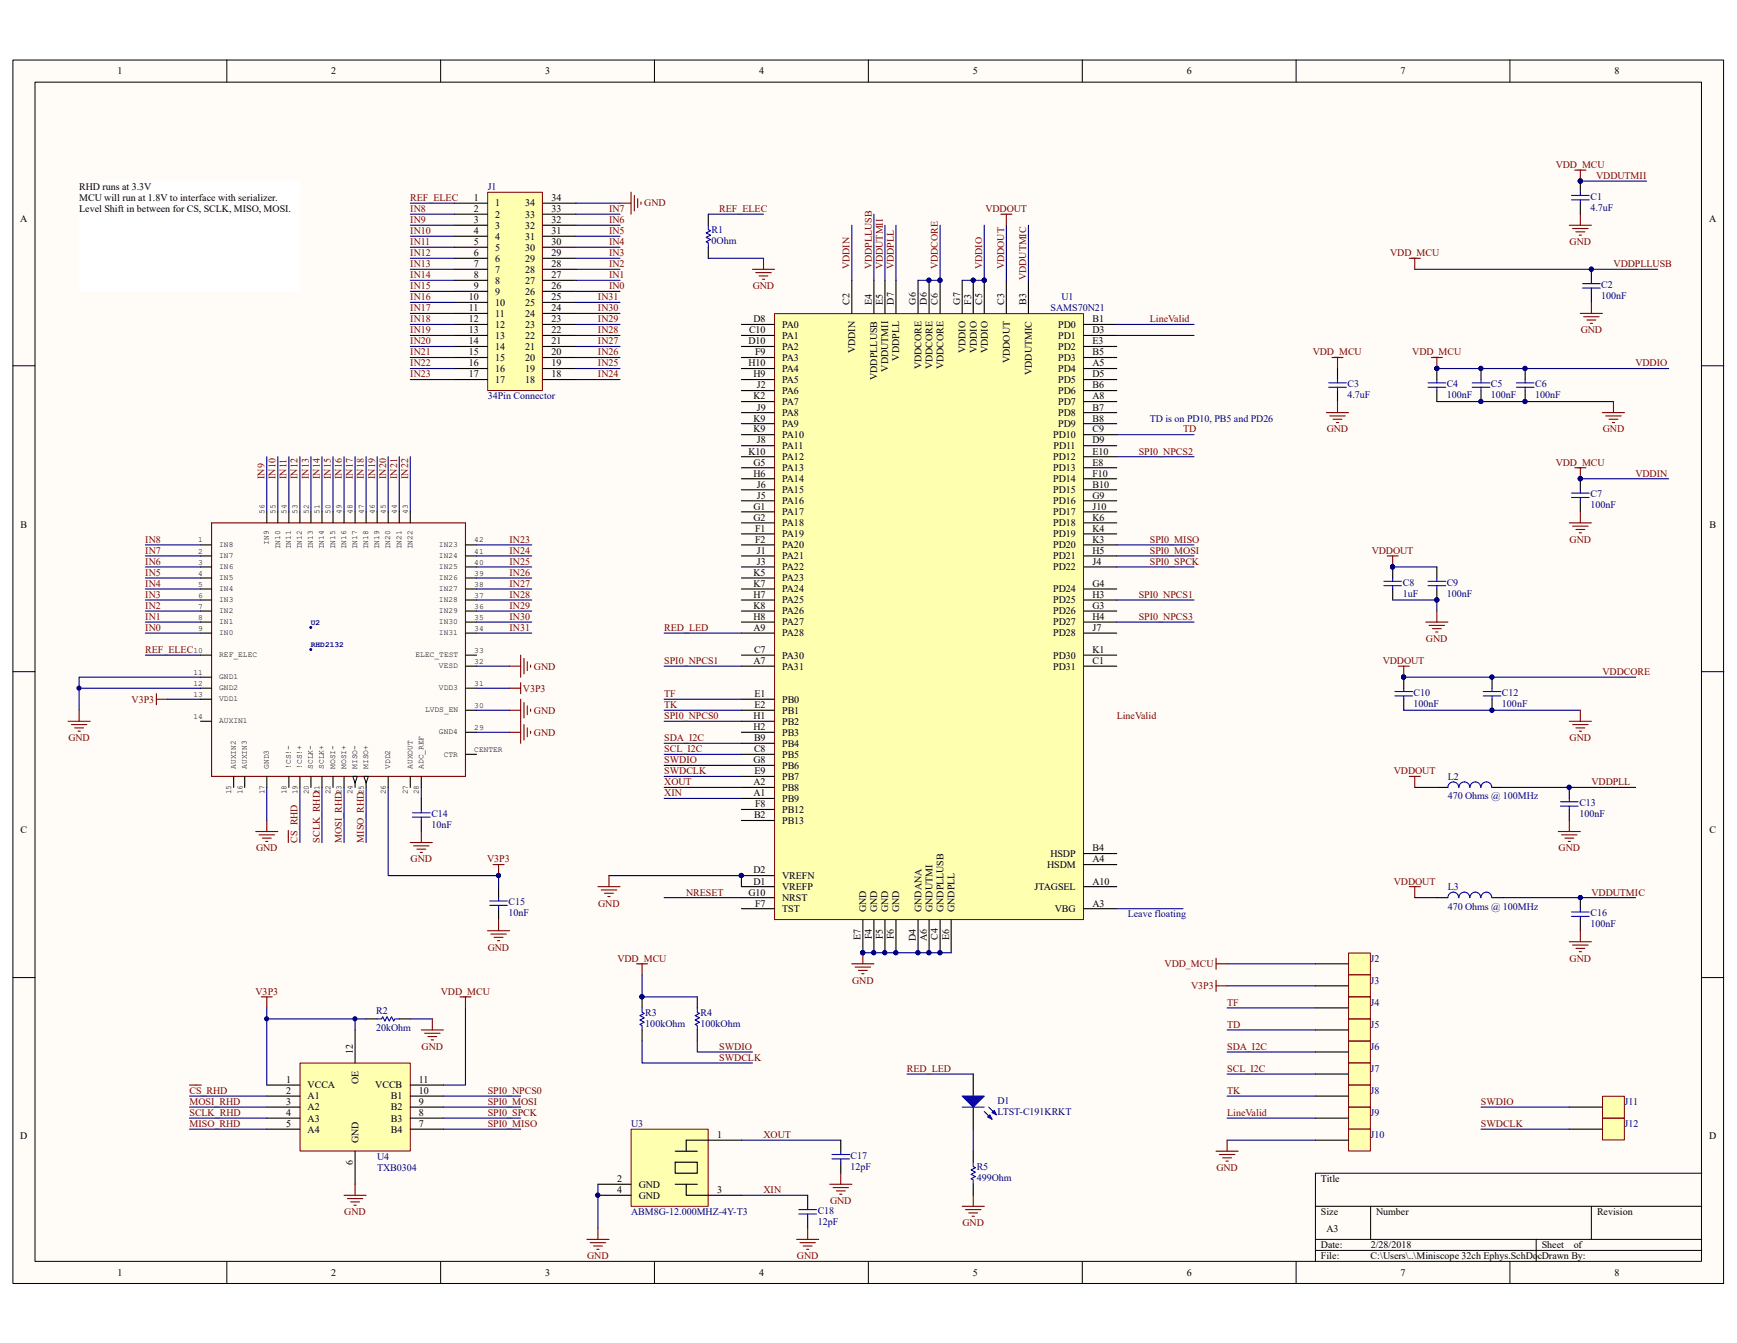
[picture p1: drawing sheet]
<svg xmlns="http://www.w3.org/2000/svg" width="279mm" height="216mm" viewBox="0 0 279 216" stroke-linecap="round" stroke-linejoin="round" font-family="sans-serif">
<defs><g id="words">
<g font-size="1.6">
<text x="18.9" y="11.9">1</text>
<text x="53.3" y="11.9">2</text>
<text x="87.7" y="11.9">3</text>
<text x="122.1" y="11.9">4</text>
<text x="156.5" y="11.9">5</text>
<text x="190.9" y="11.9">6</text>
<text x="225.3" y="11.9">7</text>
<text x="259.7" y="11.9">8</text>
<text x="3.3" y="35.6">A</text>
<text x="12.7" y="30.6">RHD runs at 3.3V</text>
<text x="12.7" y="32.3">MCU will run at 1.8V to interface with serializer.</text>
<text x="12.7" y="34.1">Level Shift in between for CS, SCLK, MISO, MOSI.</text>
<text x="76.2" y="32.3">1</text>
<text x="76.2" y="34.1">2</text>
<text x="76.2" y="35.9">3</text>
<text x="79.7" y="33.2">1</text>
<text x="79.7" y="35">2</text>
<text x="84.5" y="35">33</text>
<text x="84.5" y="33.2">34</text>
<text x="88.7" y="35.9">32</text>
<text x="88.7" y="34.1">33</text>
<text x="88.7" y="32.3">34</text>
<text x="274.9" y="35.6">A</text>
<text x="76.2" y="37.6">4</text>
<text x="76.2" y="39.4">5</text>
<text x="76.2" y="41.2">6</text>
<text x="79.7" y="36.7">3</text>
<text x="79.7" y="38.5">4</text>
<text x="79.7" y="40.3">5</text>
<text x="84.5" y="40.3">30</text>
<text x="84.5" y="38.5">31</text>
<text x="84.5" y="36.7">32</text>
<text x="88.7" y="41.2">29</text>
<text x="88.7" y="39.4">30</text>
<text x="88.7" y="37.6">31</text>
<text x="76.2" y="43">7</text>
<text x="76.2" y="44.7">8</text>
<text x="76.2" y="46.5">9</text>
<text x="79.7" y="42.1">6</text>
<text x="79.7" y="43.8">7</text>
<text x="79.7" y="45.6">8</text>
<text x="79.7" y="47.4">9</text>
<text x="84.5" y="47.4">26</text>
<text x="84.5" y="45.6">27</text>
<text x="84.5" y="43.8">28</text>
<text x="84.5" y="42.1">29</text>
<text x="88.7" y="46.5">26</text>
<text x="88.7" y="44.7">27</text>
<text x="88.7" y="43">28</text>
<text x="75.4" y="48.3">10</text>
<text x="75.4" y="51.8">12</text>
<text x="75.4" y="53.6">13</text>
<text x="75.4" y="50">11</text>
<text x="79.7" y="49.1">10</text>
<text x="79.7" y="50.9">11</text>
<text x="79.7" y="52.7">12</text>
<text x="84.5" y="52.7">23</text>
<text x="84.5" y="50.9">24</text>
<text x="84.5" y="49.1">25</text>
<text x="88.7" y="53.6">22</text>
<text x="88.7" y="51.8">23</text>
<text x="88.7" y="50">24</text>
<text x="88.7" y="48.3">25</text>
<text x="120.5" y="53.6">C10</text>
<text x="121.2" y="51.8">D8</text>
<text x="125.8" y="52.7">PA0</text>
<text x="136.7" y="49" transform="rotate(-90 136.7 49)">C2</text>
<text x="140.2" y="49" transform="rotate(-90 140.2 49)">E4</text>
<text x="142" y="49" transform="rotate(-90 142 49)">E5</text>
<text x="143.8" y="49" transform="rotate(-90 143.8 49)">D7</text>
<text x="147.3" y="49" transform="rotate(-90 147.3 49)">G6</text>
<text x="149.1" y="49" transform="rotate(-90 149.1 49)">D6</text>
<text x="150.9" y="49" transform="rotate(-90 150.9 49)">C6</text>
<text x="154.4" y="49" transform="rotate(-90 154.4 49)">G7</text>
<text x="156.2" y="49" transform="rotate(-90 156.2 49)">F3</text>
<text x="158" y="49" transform="rotate(-90 158 49)">C5</text>
<text x="161.5" y="49" transform="rotate(-90 161.5 49)">C3</text>
<text x="165.1" y="49" transform="rotate(-90 165.1 49)">B3</text>
<text x="170.2" y="52.7">PD0</text>
<text x="175.7" y="51.8">B1</text>
<text x="175.7" y="53.6">D3</text>
<text x="75.4" y="55.4">14</text>
<text x="75.4" y="57.1">15</text>
<text x="75.4" y="58.9">16</text>
<text x="79.7" y="54.5">13</text>
<text x="79.7" y="56.3">14</text>
<text x="79.7" y="58">15</text>
<text x="79.7" y="59.8">16</text>
<text x="84.5" y="59.8">19</text>
<text x="84.5" y="58">20</text>
<text x="84.5" y="56.3">21</text>
<text x="84.5" y="54.5">22</text>
<text x="88.7" y="58.9">19</text>
<text x="88.7" y="57.1">20</text>
<text x="88.7" y="55.4">21</text>
<text x="120.4" y="55.4">D10</text>
<text x="120.4" y="58.9">H10</text>
<text x="121.5" y="57.1">F9</text>
<text x="125.8" y="54.5">PA1</text>
<text x="125.8" y="56.3">PA2</text>
<text x="125.8" y="58">PA3</text>
<text x="125.8" y="59.8">PA4</text>
<text x="137.5" y="56.8" transform="rotate(-90 137.5 56.8)">VDDIN</text>
<text x="142.9" y="59.7" transform="rotate(-90 142.9 59.7)">VDDUTMII</text>
<text x="144.7" y="58" transform="rotate(-90 144.7 58)">VDDPLL</text>
<text x="148.2" y="59.4" transform="rotate(-90 148.2 59.4)">VDDCORE</text>
<text x="150" y="59.4" transform="rotate(-90 150 59.4)">VDDCORE</text>
<text x="151.8" y="59.4" transform="rotate(-90 151.8 59.4)">VDDCORE</text>
<text x="155.3" y="56.8" transform="rotate(-90 155.3 56.8)">VDDIO</text>
<text x="157.1" y="56.8" transform="rotate(-90 157.1 56.8)">VDDIO</text>
<text x="158.9" y="56.8" transform="rotate(-90 158.9 56.8)">VDDIO</text>
<text x="162.4" y="58.4" transform="rotate(-90 162.4 58.4)">VDDOUT</text>
<text x="170.2" y="54.5">PD1</text>
<text x="170.2" y="56.3">PD2</text>
<text x="170.2" y="58">PD3</text>
<text x="170.2" y="59.8">PD4</text>
<text x="175.7" y="55.4">E3</text>
<text x="175.7" y="57.1">B5</text>
<text x="175.7" y="58.9">A5</text>
<text x="75.4" y="60.7">17</text>
<text x="79.7" y="61.6">17</text>
<text x="84.5" y="61.6">18</text>
<text x="88.7" y="60.7">18</text>
<text x="121.2" y="60.7">H9</text>
<text x="121.2" y="64.2">K2</text>
<text x="121.8" y="62.4">J2</text>
<text x="121.8" y="66">J9</text>
<text x="125.8" y="61.6">PA5</text>
<text x="125.8" y="63.3">PA6</text>
<text x="125.8" y="65.1">PA7</text>
<text x="141.1" y="61.1" transform="rotate(-90 141.1 61.1)">VDDPLLUSB</text>
<text x="165.9" y="60.3" transform="rotate(-90 165.9 60.3)">VDDUTMIC</text>
<text x="170.2" y="61.6">PD5</text>
<text x="170.2" y="63.3">PD6</text>
<text x="170.2" y="65.1">PD7</text>
<text x="175.7" y="60.7">D5</text>
<text x="175.7" y="62.4">B6</text>
<text x="175.7" y="64.2">A8</text>
<text x="175.7" y="66">B7</text>
<text x="121.2" y="67.8">K9</text>
<text x="121.2" y="69.5">K9</text>
<text x="121.8" y="71.3">J8</text>
<text x="125.8" y="66.9">PA8</text>
<text x="125.8" y="68.7">PA9</text>
<text x="125.8" y="70.4">PA10</text>
<text x="169.4" y="70.4">PD10</text>
<text x="170.2" y="66.9">PD8</text>
<text x="170.2" y="68.7">PD9</text>
<text x="175.7" y="67.8">B8</text>
<text x="175.7" y="69.5">C9</text>
<text x="175.7" y="71.3">D9</text>
<text x="120.4" y="73.1">K10</text>
<text x="121.2" y="74.8">G5</text>
<text x="121.2" y="76.6">H6</text>
<text x="125.8" y="72.2">PA11</text>
<text x="125.8" y="74">PA12</text>
<text x="125.8" y="75.7">PA13</text>
<text x="125.8" y="77.5">PA14</text>
<text x="169.4" y="74">PD12</text>
<text x="169.4" y="75.7">PD13</text>
<text x="169.4" y="77.5">PD14</text>
<text x="169.5" y="72.2">PD11</text>
<text x="175.7" y="73.1">E10</text>
<text x="175.7" y="74.8">E8</text>
<text x="175.7" y="76.6">F10</text>
<text x="121.2" y="82">G1</text>
<text x="121.2" y="83.7">G2</text>
<text x="121.8" y="78.4">J6</text>
<text x="121.8" y="80.2">J5</text>
<text x="125.8" y="79.3">PA15</text>
<text x="125.8" y="81.1">PA16</text>
<text x="125.8" y="82.8">PA17</text>
<text x="169.4" y="79.3">PD15</text>
<text x="169.4" y="81.1">PD16</text>
<text x="169.4" y="82.8">PD17</text>
<text x="175.7" y="78.4">B10</text>
<text x="175.7" y="80.2">G9</text>
<text x="175.7" y="82">J10</text>
<text x="175.7" y="83.7">K6</text>
<text x="3.3" y="84.8">B</text>
<text x="121.5" y="85.5">F1</text>
<text x="121.5" y="87.2">F2</text>
<text x="121.8" y="89">J1</text>
<text x="125.8" y="84.6">PA18</text>
<text x="125.8" y="86.4">PA19</text>
<text x="125.8" y="88.1">PA20</text>
<text x="125.8" y="89.9">PA21</text>
<text x="169.4" y="84.6">PD18</text>
<text x="169.4" y="86.4">PD19</text>
<text x="169.4" y="88.1">PD20</text>
<text x="169.4" y="89.9">PD21</text>
<text x="175.7" y="85.5">K4</text>
<text x="175.7" y="87.2">K3</text>
<text x="175.7" y="89">H5</text>
<text x="275" y="84.8">B</text>
<text x="121.2" y="92.6">K5</text>
<text x="121.2" y="94.4">K7</text>
<text x="121.8" y="90.8">J3</text>
<text x="125.8" y="91.7">PA22</text>
<text x="125.8" y="93.5">PA23</text>
<text x="125.8" y="95.2">PA24</text>
<text x="169.4" y="91.7">PD22</text>
<text x="169.4" y="95.2">PD24</text>
<text x="175.7" y="90.8">J4</text>
<text x="175.7" y="94.4">G4</text>
<text x="121.2" y="96.1">H7</text>
<text x="121.2" y="97.9">K8</text>
<text x="121.2" y="99.7">H8</text>
<text x="121.2" y="101.4">A9</text>
<text x="125.8" y="97">PA25</text>
<text x="125.8" y="98.8">PA26</text>
<text x="125.8" y="100.5">PA27</text>
<text x="169.4" y="97">PD25</text>
<text x="169.4" y="98.8">PD26</text>
<text x="169.4" y="100.5">PD27</text>
<text x="175.7" y="96.1">H3</text>
<text x="175.7" y="97.9">G3</text>
<text x="175.7" y="99.7">H4</text>
<text x="175.7" y="101.4">J7</text>
<text x="121.2" y="106.8">A7</text>
<text x="121.3" y="105">C7</text>
<text x="125.8" y="102.3">PA28</text>
<text x="125.8" y="105.9">PA30</text>
<text x="125.8" y="107.7">PA31</text>
<text x="169.4" y="102.3">PD28</text>
<text x="169.4" y="105.9">PD30</text>
<text x="169.4" y="107.7">PD31</text>
<text x="175.7" y="105">K1</text>
<text x="175.7" y="106.8">C1</text>
<text x="121.4" y="112.1">E1</text>
<text x="121.4" y="113.8">E2</text>
<text x="125.8" y="112.9">PB0</text>
<text x="121.2" y="115.6">H1</text>
<text x="121.2" y="117.4">H2</text>
<text x="121.3" y="119.2">B9</text>
<text x="125.8" y="114.7">PB1</text>
<text x="125.8" y="116.5">PB2</text>
<text x="125.8" y="118.3">PB3</text>
<text x="121.2" y="122.7">G8</text>
<text x="121.3" y="120.9">C8</text>
<text x="121.4" y="124.5">E9</text>
<text x="125.8" y="120.1">PB4</text>
<text x="125.8" y="121.8">PB5</text>
<text x="125.8" y="123.6">PB6</text>
<text x="125.8" y="125.3">PB7</text>
<text x="121.2" y="126.2">A2</text>
<text x="121.2" y="128">A1</text>
<text x="121.3" y="131.6">B2</text>
<text x="121.5" y="129.8">F8</text>
<text x="125.8" y="127.1">PB8</text>
<text x="125.8" y="128.9">PB9</text>
<text x="125.8" y="130.7">PB12</text>
<text x="3.3" y="134">C</text>
<text x="125.8" y="132.5">PB13</text>
<text x="169" y="137.8">HSDP</text>
<text x="175.7" y="136.9">B4</text>
<text x="275" y="134">C</text>
<text x="120.4" y="144">G10</text>
<text x="121.2" y="140.4">D2</text>
<text x="121.2" y="142.2">D1</text>
<text x="125.8" y="141.3">VREFN</text>
<text x="125.8" y="143.1">VREFP</text>
<text x="166.4" y="143.1">JTAGSEL</text>
<text x="168.4" y="139.5">HSDM</text>
<text x="175.7" y="142.2">A10</text>
<text x="175.7" y="138.6">A4</text>
<text x="121.5" y="145.8">F7</text>
<text x="125.8" y="144.9">NRST</text>
<text x="125.8" y="146.6">TST</text>
<text x="139.3" y="146.6" transform="rotate(-90 139.3 146.6)">GND</text>
<text x="141.1" y="146.6" transform="rotate(-90 141.1 146.6)">GND</text>
<text x="142.9" y="146.6" transform="rotate(-90 142.9 146.6)">GND</text>
<text x="144.7" y="146.6" transform="rotate(-90 144.7 146.6)">GND</text>
<text x="148.2" y="146.6" transform="rotate(-90 148.2 146.6)">GNDANA</text>
<text x="150" y="146.6" transform="rotate(-90 150 146.6)">GNDUTMI</text>
<text x="151.8" y="146.6" transform="rotate(-90 151.8 146.6)">GNDPLLUSB</text>
<text x="153.5" y="146.6" transform="rotate(-90 153.5 146.6)">GNDPLL</text>
<text x="169.7" y="146.6">VBG</text>
<text x="175.7" y="145.8">A3</text>
<text x="138.4" y="151" transform="rotate(-90 138.4 151)">E7</text>
<text x="140.2" y="151" transform="rotate(-90 140.2 151)">F4</text>
<text x="142" y="151" transform="rotate(-90 142 151)">F5</text>
<text x="143.8" y="151" transform="rotate(-90 143.8 151)">F6</text>
<text x="147.3" y="151.2" transform="rotate(-90 147.3 151.2)">D4</text>
<text x="149.1" y="151.2" transform="rotate(-90 149.1 151.2)">A6</text>
<text x="150.9" y="151.1" transform="rotate(-90 150.9 151.1)">C4</text>
<text x="152.7" y="151" transform="rotate(-90 152.7 151)">E6</text>
<text x="56.8" y="169.5" transform="rotate(-90 56.8 169.5)">12</text>
<text x="46" y="174.1">1</text>
<text x="46" y="175.9">2</text>
<text x="46" y="177.6">3</text>
<text x="46" y="179.4">4</text>
<text x="49.5" y="175">VCCA</text>
<text x="49.5" y="176.7">A1</text>
<text x="49.5" y="178.5">A2</text>
<text x="57.7" y="174.3" transform="rotate(-90 57.7 174.3)">OE</text>
<text x="60.4" y="175">VCCB</text>
<text x="62.9" y="178.5">B2</text>
<text x="62.9" y="176.7">B1</text>
<text x="67.4" y="179.4">8</text>
<text x="67.4" y="177.6">9</text>
<text x="67.4" y="175.9">10</text>
<text x="67.4" y="174.1">11</text>
<text x="3.3" y="183.2">D</text>
<text x="46" y="181.2">5</text>
<text x="49.5" y="180.3">A3</text>
<text x="49.5" y="182.1">A4</text>
<text x="57.7" y="183.8" transform="rotate(-90 57.7 183.8)">GND</text>
<text x="62.9" y="182.1">B4</text>
<text x="62.9" y="180.3">B3</text>
<text x="67.4" y="181.2">7</text>
<text x="115.4" y="183">1</text>
<text x="274.9" y="183.2">D</text>
<text x="56.8" y="187.3" transform="rotate(-90 56.8 187.3)">6</text>
<text x="99.3" y="190">2</text>
<text x="99.3" y="191.8">4</text>
<text x="102.7" y="190.9">GND</text>
<text x="115.4" y="191.8">3</text>
<text x="212.5" y="190">Title</text>
<text x="102.7" y="192.7">GND</text>
<text x="212.5" y="195.4">Size</text>
<text x="213.4" y="198">A3</text>
<text x="221.4" y="195.4">Number</text>
<text x="256.9" y="195.4">Revision</text>
<text x="212.5" y="200.7">Date:</text>
<text x="212.5" y="202.4">File:</text>
<text x="220.5" y="202.4">C:\Users\..\Miniscope 32ch Ephys.SchDocDrawn By:</text>
<text x="220.5" y="200.7">2/28/2018</text>
<text x="248" y="200.7">Sheet</text>
<text x="253.1" y="200.7">of</text>
<text x="18.9" y="205.1">1</text>
<text x="53.3" y="205.1">2</text>
<text x="87.7" y="205.1">3</text>
<text x="122.1" y="205.1">4</text>
<text x="156.5" y="205.1">5</text>
<text x="190.9" y="205.1">6</text>
<text x="225.3" y="205.1">7</text>
<text x="259.7" y="205.1">8</text>
</g>
<g font-size="1.6" fill="#800000">
<text x="250.2" y="27">VDD_MCU</text>
<text x="256.8" y="28.8">VDDUTMII</text>
<text x="66" y="32.3">REF_ELEC</text>
<text x="66" y="34.1">IN8</text>
<text x="66" y="35.9">IN9</text>
<text x="98" y="34.1">IN7</text>
<text x="98" y="35.9">IN6</text>
<text x="103.6" y="33.2">GND</text>
<text x="115.7" y="34.1">REF_ELEC</text>
<text x="158.5" y="34.1">VDDOUT</text>
<text x="66" y="37.6">IN10</text>
<text x="66" y="39.4">IN11</text>
<text x="66" y="41.2">IN12</text>
<text x="98" y="37.6">IN5</text>
<text x="98" y="39.4">IN4</text>
<text x="98" y="41.2">IN3</text>
<text x="223.6" y="41.2">VDD_MCU</text>
<text x="252.5" y="39.4">GND</text>
<text x="66" y="43">IN13</text>
<text x="66" y="44.7">IN14</text>
<text x="66" y="46.5">IN15</text>
<text x="98" y="46.5">IN0</text>
<text x="98" y="44.7">IN1</text>
<text x="98" y="43">IN2</text>
<text x="121.1" y="46.5">GND</text>
<text x="136.7" y="43.3" transform="rotate(-90 136.7 43.3)">VDDIN</text>
<text x="140.2" y="43.3" transform="rotate(-90 140.2 43.3)">VDDPLLUSB</text>
<text x="142" y="43.3" transform="rotate(-90 142 43.3)">VDDUTMII</text>
<text x="143.8" y="43.3" transform="rotate(-90 143.8 43.3)">VDDPLL</text>
<text x="150.9" y="43.3" transform="rotate(-90 150.9 43.3)">VDDCORE</text>
<text x="158" y="43.3" transform="rotate(-90 158 43.3)">VDDIO</text>
<text x="161.5" y="43.3" transform="rotate(-90 161.5 43.3)">VDDOUT</text>
<text x="165.1" y="45.1" transform="rotate(-90 165.1 45.1)">VDDUTMIC</text>
<text x="259.5" y="43">VDDPLLUSB</text>
<text x="66" y="48.3">IN16</text>
<text x="66" y="50">IN17</text>
<text x="66" y="51.8">IN18</text>
<text x="66" y="53.6">IN19</text>
<text x="96.2" y="53.6">IN28</text>
<text x="96.2" y="51.8">IN29</text>
<text x="96.2" y="50">IN30</text>
<text x="96.2" y="48.3">IN31</text>
<text x="185" y="51.8">LineValid</text>
<text x="254.3" y="53.6">GND</text>
<text x="66" y="55.4">IN20</text>
<text x="66" y="57.1">IN21</text>
<text x="66" y="58.9">IN22</text>
<text x="96.2" y="58.9">IN25</text>
<text x="96.2" y="57.1">IN26</text>
<text x="96.2" y="55.4">IN27</text>
<text x="211.2" y="57.1">VDD_MCU</text>
<text x="227.2" y="57.1">VDD_MCU</text>
<text x="263.1" y="58.9">VDDIO</text>
<text x="66" y="60.7">IN23</text>
<text x="96.2" y="60.7">IN24</text>
<text x="190.3" y="69.5">TD</text>
<text x="213.4" y="69.5">GND</text>
<text x="257.8" y="69.5">GND</text>
<text x="42.5" y="77" transform="rotate(-90 42.5 77)">IN9</text>
<text x="44.3" y="77" transform="rotate(-90 44.3 77)">IN10</text>
<text x="46.1" y="77" transform="rotate(-90 46.1 77)">IN11</text>
<text x="47.9" y="77" transform="rotate(-90 47.9 77)">IN12</text>
<text x="49.7" y="77" transform="rotate(-90 49.7 77)">IN13</text>
<text x="51.4" y="77" transform="rotate(-90 51.4 77)">IN14</text>
<text x="53.2" y="77" transform="rotate(-90 53.2 77)">IN15</text>
<text x="55" y="77" transform="rotate(-90 55 77)">IN16</text>
<text x="56.8" y="77" transform="rotate(-90 56.8 77)">IN17</text>
<text x="58.5" y="77" transform="rotate(-90 58.5 77)">IN18</text>
<text x="60.3" y="77" transform="rotate(-90 60.3 77)">IN19</text>
<text x="62.1" y="77" transform="rotate(-90 62.1 77)">IN20</text>
<text x="63.9" y="77" transform="rotate(-90 63.9 77)">IN21</text>
<text x="65.7" y="77" transform="rotate(-90 65.7 77)">IN22</text>
<text x="183.2" y="73.1">SPI0_NPCS2</text>
<text x="250.2" y="74.8">VDD_MCU</text>
<text x="263.1" y="76.6">VDDIN</text>
<text x="23.4" y="89">IN7</text>
<text x="23.4" y="87.2">IN8</text>
<text x="82" y="87.2">IN23</text>
<text x="82" y="89">IN24</text>
<text x="185" y="87.2">SPI0_MISO</text>
<text x="185" y="89">SPI0_MOSI</text>
<text x="220.6" y="89">VDDOUT</text>
<text x="252.5" y="87.2">GND</text>
<text x="23.4" y="94.4">IN4</text>
<text x="23.4" y="92.6">IN5</text>
<text x="23.4" y="90.8">IN6</text>
<text x="82" y="90.8">IN25</text>
<text x="82" y="92.6">IN26</text>
<text x="82" y="94.4">IN27</text>
<text x="185" y="90.8">SPI0_SPCK</text>
<text x="23.4" y="101.4">IN0</text>
<text x="23.4" y="99.7">IN1</text>
<text x="23.4" y="97.9">IN2</text>
<text x="23.4" y="96.1">IN3</text>
<text x="82" y="96.1">IN28</text>
<text x="82" y="97.9">IN29</text>
<text x="82" y="99.7">IN30</text>
<text x="82" y="101.4">IN31</text>
<text x="106.8" y="101.4">RED_LED</text>
<text x="183.2" y="96.1">SPI0_NPCS1</text>
<text x="183.2" y="99.7">SPI0_NPCS3</text>
<text x="23.4" y="105">REF_ELEC</text>
<text x="85.9" y="107.7">GND</text>
<text x="106.8" y="106.8">SPI0_NPCS1</text>
<text x="222.4" y="106.8">VDDOUT</text>
<text x="229.4" y="103.2">GND</text>
<text x="21.2" y="112.9">V3P3</text>
<text x="84.1" y="111.2">V3P3</text>
<text x="106.8" y="112.1">TF</text>
<text x="106.8" y="113.8">TK</text>
<text x="257.8" y="108.5">VDDCORE</text>
<text x="11" y="119.2">GND</text>
<text x="85.9" y="114.7">GND</text>
<text x="85.9" y="118.3">GND</text>
<text x="106.8" y="119.2">SDA_I2C</text>
<text x="106.8" y="115.6">SPI0_NPCS0</text>
<text x="179.6" y="115.6">LineValid</text>
<text x="252.5" y="119.2">GND</text>
<text x="106.8" y="122.7">SWDIO</text>
<text x="106.8" y="124.5">SWDCLK</text>
<text x="106.8" y="120.9">SCL_I2C</text>
<text x="224.2" y="124.5">VDDOUT</text>
<text x="106.8" y="126.2">XOUT</text>
<text x="106.8" y="128">XIN</text>
<text x="256" y="126.2">VDDPLL</text>
<text x="41.2" y="136.9">GND</text>
<text x="47.9" y="135.5" transform="rotate(-90 47.9 135.5)">CS_RHD</text>
<text x="51.4" y="135.5" transform="rotate(-90 51.4 135.5)">SCLK_RHD</text>
<text x="55" y="135.5" transform="rotate(-90 55 135.5)">MOSI_RHD</text>
<text x="58.5" y="135.5" transform="rotate(-90 58.5 135.5)">MISO_RHD</text>
<text x="250.7" y="136.9">GND</text>
<text x="66" y="138.6">GND</text>
<text x="78.4" y="138.6">V3P3</text>
<text x="110.4" y="144">NRESET</text>
<text x="224.2" y="142.2">VDDOUT</text>
<text x="256" y="144">VDDUTMIC</text>
<text x="96.2" y="145.8">GND</text>
<text x="78.4" y="152.8">GND</text>
<text x="99.3" y="154.6">VDD_MCU</text>
<text x="187.3" y="155.5">VDD_MCU</text>
<text x="252.5" y="154.6">GND</text>
<text x="41.1" y="159.9">V3P3</text>
<text x="70.9" y="159.9">VDD_MCU</text>
<text x="137.1" y="158.2">GND</text>
<text x="191.6" y="159">V3P3</text>
<text x="197.4" y="161.7">TF</text>
<text x="197.4" y="165.2">TD</text>
<text x="67.8" y="168.8">GND</text>
<text x="115.7" y="168.8">SWDIO</text>
<text x="115.7" y="170.6">SWDCLK</text>
<text x="145.9" y="172.3">RED_LED</text>
<text x="197.4" y="168.8">SDA_I2C</text>
<text x="197.4" y="172.3">SCL_I2C</text>
<text x="30.5" y="179.4">SCLK_RHD</text>
<text x="30.5" y="177.6">MOSI_RHD</text>
<text x="30.5" y="175.9">CS_RHD</text>
<text x="78.4" y="179.4">SPI0_SPCK</text>
<text x="78.4" y="175.9">SPI0_NPCS0</text>
<text x="78.5" y="177.6">SPI0_MOSI</text>
<text x="197.4" y="179.4">LineValid</text>
<text x="197.4" y="175.9">TK</text>
<text x="238.2" y="177.6">SWDIO</text>
<text x="30.5" y="181.2">MISO_RHD</text>
<text x="78.4" y="181.2">SPI0_MISO</text>
<text x="122.8" y="183">XOUT</text>
<text x="238.2" y="181.2">SWDCLK</text>
<text x="122.8" y="191.8">XIN</text>
<text x="195.7" y="188.3">GND</text>
<text x="55.4" y="195.4">GND</text>
<text x="133.5" y="193.6">GND</text>
<text x="154.8" y="197.1">GND</text>
<text x="94.4" y="202.4">GND</text>
<text x="128.2" y="202.4">GND</text>
</g>
<g font-size="1.6" fill="#000080">
<text x="78.4" y="30.6">J1</text>
<text x="255.8" y="33.9">4.7uF</text>
<text x="255.8" y="32.1">C1</text>
<text x="114.5" y="39.2">0Ohm</text>
<text x="114.5" y="37.5">R1</text>
<text x="257.6" y="46.3">C2</text>
<text x="169" y="50">SAMS70N21</text>
<text x="170.7" y="48.3">U1</text>
<text x="257.6" y="48.1">100nF</text>
<text x="78.4" y="64.2">34Pin Connector</text>
<text x="216.7" y="64.1">4.7uF</text>
<text x="216.7" y="62.3">C3</text>
<text x="232.7" y="64.1">100nF</text>
<text x="232.7" y="62.3">C4</text>
<text x="239.8" y="64.1">100nF</text>
<text x="239.8" y="62.3">C5</text>
<text x="246.9" y="64.1">100nF</text>
<text x="246.9" y="62.3">C6</text>
<text x="185" y="67.8">TD is on PD10, PB5 and PD26</text>
<text x="255.8" y="81.7">100nF</text>
<text x="255.8" y="80">C7</text>
<text x="225.6" y="95.9">1uF</text>
<text x="225.6" y="94.1">C8</text>
<text x="232.7" y="95.9">100nF</text>
<text x="232.7" y="94.1">C9</text>
<text x="227.4" y="113.7">100nF</text>
<text x="227.4" y="111.9">C10</text>
<text x="241.6" y="113.7">100nF</text>
<text x="241.6" y="111.9">C12</text>
<text x="232.9" y="125.3">L2</text>
<text x="69.4" y="131.4">C14</text>
<text x="232.9" y="128.5">470 Ohms @ 100MHz</text>
<text x="254" y="131.4">100nF</text>
<text x="254" y="129.6">C13</text>
<text x="69.4" y="133.1">10nF</text>
<text x="232.9" y="143.1">L3</text>
<text x="81.8" y="147.3">10nF</text>
<text x="81.8" y="145.5">C15</text>
<text x="181.4" y="147.5">Leave floating</text>
<text x="232.9" y="146.3">470 Ohms @ 100MHz</text>
<text x="255.8" y="149.1">100nF</text>
<text x="255.8" y="147.3">C16</text>
<text x="220.5" y="154.6">J2</text>
<text x="220.5" y="158.2">J3</text>
<text x="220.5" y="161.7">J4</text>
<text x="60.5" y="165.8">20kOhm</text>
<text x="60.5" y="162.9">R2</text>
<text x="103.8" y="165.1">100kOhm</text>
<text x="103.8" y="163.3">R3</text>
<text x="112.7" y="165.1">100kOhm</text>
<text x="112.7" y="163.3">R4</text>
<text x="220.5" y="165.2">J5</text>
<text x="220.5" y="168.8">J6</text>
<text x="220.5" y="172.3">J7</text>
<text x="160.4" y="177.5">D1</text>
<text x="160.4" y="179.2">LTST-C191KRKT</text>
<text x="220.5" y="175.9">J8</text>
<text x="220.5" y="179.4">J9</text>
<text x="261.3" y="177.6">J11</text>
<text x="101.5" y="181.2">U3</text>
<text x="220.5" y="183">J10</text>
<text x="261.3" y="181.2">J12</text>
<text x="60.7" y="186.5">U4</text>
<text x="60.7" y="188.3">TXB0304</text>
<text x="136.8" y="188.1">12pF</text>
<text x="136.8" y="186.3">C17</text>
<text x="157.1" y="189.9">499Ohm</text>
<text x="157.1" y="188.1">R5</text>
<text x="101.5" y="195.4">ABM8G-12.000MHZ-4Y-T3</text>
<text x="131.5" y="196.9">12pF</text>
<text x="131.5" y="195.2">C18</text>
</g>
<g font-size="1.3">
<text x="42.5" y="82.6" transform="rotate(-90 42.5 82.6)">56</text>
<text x="44.3" y="82.6" transform="rotate(-90 44.3 82.6)">55</text>
<text x="46.1" y="82.6" transform="rotate(-90 46.1 82.6)">54</text>
<text x="47.9" y="82.6" transform="rotate(-90 47.9 82.6)">53</text>
<text x="49.7" y="82.6" transform="rotate(-90 49.7 82.6)">52</text>
<text x="51.4" y="82.6" transform="rotate(-90 51.4 82.6)">51</text>
<text x="53.2" y="82.6" transform="rotate(-90 53.2 82.6)">50</text>
<text x="54.9" y="82.6" transform="rotate(-90 54.9 82.6)">49</text>
<text x="56.7" y="82.6" transform="rotate(-90 56.7 82.6)">48</text>
<text x="58.5" y="82.6" transform="rotate(-90 58.5 82.6)">47</text>
<text x="60.3" y="82.6" transform="rotate(-90 60.3 82.6)">46</text>
<text x="62.1" y="82.6" transform="rotate(-90 62.1 82.6)">45</text>
<text x="63.8" y="82.6" transform="rotate(-90 63.8 82.6)">44</text>
<text x="65.6" y="82.6" transform="rotate(-90 65.6 82.6)">43</text>
<text x="31.9" y="87.2">1</text>
<text x="31.9" y="89">2</text>
<text x="35.3" y="87.9">IN8</text>
<text x="35.3" y="89.7">IN7</text>
<text x="43.3" y="87.5" transform="rotate(-90 43.3 87.5)">IN9</text>
<text x="45" y="88.3" transform="rotate(-90 45 88.3)">IN10</text>
<text x="46.8" y="88.3" transform="rotate(-90 46.8 88.3)">IN11</text>
<text x="48.6" y="88.3" transform="rotate(-90 48.6 88.3)">IN12</text>
<text x="50.3" y="88.3" transform="rotate(-90 50.3 88.3)">IN13</text>
<text x="52.1" y="88.3" transform="rotate(-90 52.1 88.3)">IN14</text>
<text x="53.9" y="88.3" transform="rotate(-90 53.9 88.3)">IN15</text>
<text x="55.7" y="88.3" transform="rotate(-90 55.7 88.3)">IN16</text>
<text x="57.4" y="88.3" transform="rotate(-90 57.4 88.3)">IN17</text>
<text x="59.2" y="88.3" transform="rotate(-90 59.2 88.3)">IN18</text>
<text x="61" y="88.3" transform="rotate(-90 61 88.3)">IN19</text>
<text x="62.8" y="88.3" transform="rotate(-90 62.8 88.3)">IN20</text>
<text x="64.6" y="88.3" transform="rotate(-90 64.6 88.3)">IN21</text>
<text x="66.3" y="88.3" transform="rotate(-90 66.3 88.3)">IN22</text>
<text x="70.6" y="87.9">IN23</text>
<text x="70.6" y="89.7">IN24</text>
<text x="76.3" y="87.2">42</text>
<text x="76.3" y="89">41</text>
<text x="31.9" y="90.8">3</text>
<text x="31.9" y="92.5">4</text>
<text x="31.9" y="94.3">5</text>
<text x="35.3" y="91.5">IN6</text>
<text x="35.3" y="93.3">IN5</text>
<text x="35.3" y="95">IN4</text>
<text x="70.6" y="91.5">IN25</text>
<text x="70.6" y="93.3">IN26</text>
<text x="70.6" y="95">IN27</text>
<text x="76.3" y="90.8">40</text>
<text x="76.3" y="92.5">39</text>
<text x="76.3" y="94.3">38</text>
<text x="31.9" y="97.9">7</text>
<text x="31.9" y="99.6">8</text>
<text x="31.9" y="101.4">9</text>
<text x="31.9" y="96.1">6</text>
<text x="35.3" y="98.6">IN2</text>
<text x="35.3" y="100.3">IN1</text>
<text x="35.3" y="96.8">IN3</text>
<text x="70.6" y="96.8">IN28</text>
<text x="70.6" y="98.6">IN29</text>
<text x="70.6" y="100.3">IN30</text>
<text x="76.3" y="96.1">37</text>
<text x="76.3" y="97.9">36</text>
<text x="76.3" y="99.6">35</text>
<text x="76.3" y="101.4">34</text>
<text x="31.1" y="104.9">10</text>
<text x="35.3" y="102.1">IN0</text>
<text x="35.3" y="105.7">REF_ELEC</text>
<text x="66.8" y="105.7">ELEC_TEST</text>
<text x="70.6" y="107.4">VESD</text>
<text x="70.6" y="102.1">IN31</text>
<text x="76.3" y="106.7">32</text>
<text x="76.3" y="104.9">33</text>
<text x="31.1" y="108.5">11</text>
<text x="31.1" y="110.3">12</text>
<text x="31.1" y="112">13</text>
<text x="35.3" y="109.2">GND1</text>
<text x="35.3" y="111">GND2</text>
<text x="35.3" y="112.7">VDD1</text>
<text x="70.6" y="111">VDD3</text>
<text x="76.3" y="110.3">31</text>
<text x="76.3" y="113.8">30</text>
<text x="31.1" y="115.6">14</text>
<text x="35.3" y="116.3">AUXIN1</text>
<text x="68.4" y="114.5">LVDS_EN</text>
<text x="70.6" y="118.1">GND4</text>
<text x="76.3" y="117.3">29</text>
<text x="37.9" y="123.6" transform="rotate(-90 37.9 123.6)">AUXIN2</text>
<text x="39.7" y="123.6" transform="rotate(-90 39.7 123.6)">AUXIN3</text>
<text x="43.3" y="123.6" transform="rotate(-90 43.3 123.6)">GND3</text>
<text x="46.8" y="123.6" transform="rotate(-90 46.8 123.6)">!CS!-</text>
<text x="48.6" y="123.6" transform="rotate(-90 48.6 123.6)">!CS!+</text>
<text x="50.3" y="123.6" transform="rotate(-90 50.3 123.6)">SCLK-</text>
<text x="52.1" y="123.6" transform="rotate(-90 52.1 123.6)">SCLK+</text>
<text x="53.9" y="123.6" transform="rotate(-90 53.9 123.6)">MOSI-</text>
<text x="55.7" y="123.6" transform="rotate(-90 55.7 123.6)">MOSI+</text>
<text x="57.4" y="123.6" transform="rotate(-90 57.4 123.6)">MISO-</text>
<text x="59.2" y="123.6" transform="rotate(-90 59.2 123.6)">MISO+</text>
<text x="62.8" y="123.6" transform="rotate(-90 62.8 123.6)">VDD2</text>
<text x="66.3" y="123.6" transform="rotate(-90 66.3 123.6)">AUXOUT</text>
<text x="68.1" y="123.6" transform="rotate(-90 68.1 123.6)">ADC_REF</text>
<text x="71.4" y="121.6">CTR</text>
<text x="76.3" y="120.9">CENTER</text>
<text x="37.2" y="127.7" transform="rotate(-90 37.2 127.7)">15</text>
<text x="39" y="127.7" transform="rotate(-90 39 127.7)">16</text>
<text x="42.5" y="127.7" transform="rotate(-90 42.5 127.7)">17</text>
<text x="46.1" y="127.7" transform="rotate(-90 46.1 127.7)">18</text>
<text x="47.9" y="127.7" transform="rotate(-90 47.9 127.7)">19</text>
<text x="49.7" y="127.7" transform="rotate(-90 49.7 127.7)">20</text>
<text x="51.4" y="127.7" transform="rotate(-90 51.4 127.7)">21</text>
<text x="53.2" y="127.7" transform="rotate(-90 53.2 127.7)">22</text>
<text x="54.9" y="127.7" transform="rotate(-90 54.9 127.7)">23</text>
<text x="56.7" y="127.7" transform="rotate(-90 56.7 127.7)">24</text>
<text x="58.5" y="127.7" transform="rotate(-90 58.5 127.7)">25</text>
<text x="62.1" y="127.7" transform="rotate(-90 62.1 127.7)">26</text>
<text x="65.6" y="127.7" transform="rotate(-90 65.6 127.7)">27</text>
<text x="67.4" y="127.7" transform="rotate(-90 67.4 127.7)">28</text>
</g>
<g font-size="1.3" fill="#000080">
<text x="50" y="100.5">U2</text>
<text x="50" y="104.1">RHD2132</text>
</g>
</g></defs>
<path d="M2.1 9.7h275.1v196.6h-275.1z" fill="#fffcf8"/>
<path d="M2.1 9.7h275.1v196.6h-275.1z" fill="none" stroke="#000" stroke-width=".16"/>
<path d="M5.7 13.3h268v189.5h-268z" fill="#fffcf8"/>
<g fill="none" stroke="#000" stroke-width=".16">
<path d="M5.6 13.2h268.1v189.6h-268.1zM36.5 9.6v3.6M70.9 9.6v3.6M105.3 9.6v3.6M139.7 9.6v3.6M174.1 9.6v3.6M208.5 9.6v3.6M242.9 9.6v3.6M2.1 58.8h3.5M273.7 58.8h3.6M2.1 108h3.5M273.7 108h3.6"/>
<path d="M2.1 157.2h3.5M273.7 157.2h3.6M211.6 193.9h62.1M211.6 199.2h62.1M220.5 193.9v5.3M247.1 199.2v3.6M256 193.9v5.3M273.7 188.6h-62.1v14.2M36.5 202.8v3.5M70.9 202.8v3.5M105.3 202.8v3.5M139.7 202.8v3.5"/>
<path d="M174.1 202.8v3.5M208.5 202.8v3.5M211.6 201h62.1M242.9 202.8v3.5"/>
</g>
<path d="M34 84.1h40.9v40.7h-40.9z" fill="none" stroke="#800000" stroke-width=".18"/>
<g fill="none" stroke="#000" stroke-width=".18">
<path d="M32.3 98.2h1.7M32.3 87.6h1.7M32.3 89.4h1.7M32.3 91.1h1.7M32.3 92.9h1.7M32.3 94.7h1.7M32.3 96.5h1.7M42.9 82.3v1.8M44.7 82.3v1.8M46.5 82.3v1.8M48.2 82.3v1.8M50 82.3v1.8"/>
<path d="M51.8 82.3v1.8M53.6 82.3v1.8M32.3 100h1.7M32.3 101.8h1.7M32.3 105.3h1.7M32.3 108.9h1.7M32.3 110.6h1.7M32.3 112.4h1.7M32.3 116h1.7M74.9 105.3h1.7M74.9 110.6h1.7M74.9 107.1h1.7"/>
<path d="M74.9 114.2h1.7M74.9 117.7h1.7M37.6 124.8v1.8M39.4 124.8v1.8M42.9 124.8v1.8M46.5 124.8v1.8M48.2 124.8v1.8M50 124.8v1.8M51.8 124.8v1.8M53.6 124.8v1.8M55.3 124.8v1.8M57.1 124.8v1.8"/>
<path d="M66 124.8v1.8M67.8 124.8v1.8"/>
</g>
<path d="M56.8 124.8h.7l-.4 1.1z" fill="#fffcf8" stroke="#000" stroke-width=".16"/>
<path d="M58.9 124.8v1.8" fill="none" stroke="#000" stroke-width=".18"/>
<path d="M58.5 124.8h.7l-.3 1.1z" fill="#fffcf8" stroke="#000" stroke-width=".16"/>
<g fill="none" stroke="#000" stroke-width=".18">
<path d="M55.3 82.3v1.8M57.1 82.3v1.8M58.9 82.3v1.8M60.7 82.3v1.8M62.4 82.3v1.8M64.2 82.3v1.8M66 82.3v1.8M74.9 87.6h1.7M74.9 89.4h1.7M74.9 91.1h1.7M74.9 92.9h1.7M74.9 94.7h1.7"/>
<path d="M74.9 96.5h1.7M74.9 98.2h1.7M74.9 100h1.7M74.9 101.8h1.7M62.4 124.8v1.8M74.9 121.3h1.7"/>
</g>
<g fill="#000080" stroke="#000080" stroke-width=".16">
<circle cx="50" cy="100.9" r=".16"/>
<circle cx="50" cy="104.4" r=".16"/>
</g>
<path d="M124.6 50.5h49.7v97.3h-49.7z" fill="#ffffb0"/>
<path d="M124.6 50.4h49.7v97.4h-49.7z" fill="none" stroke="#800000" stroke-width=".16"/>
<g fill="none" stroke="#000" stroke-width=".18">
<path d="M119.3 52.2h5.3M119.3 53.9h5.3M119.3 55.7h5.3M119.3 57.5h5.3M119.3 59.2h5.3M137 45.1v5.3M140.6 45.1v5.3M142.3 45.1v5.3M144.1 45.1v5.3M147.7 45.1v5.3M149.4 45.1v5.3M151.2 45.1v5.3"/>
<path d="M154.8 45.1v5.3M156.5 45.1v5.3M158.3 45.1v5.3M161.9 45.1v5.3M165.4 45.1v5.3M174.3 52.2h5.3M174.3 53.9h5.3M174.3 55.7h5.3M174.3 57.5h5.3M174.3 59.2h5.3M119.3 61h5.3M119.3 62.8h5.3"/>
<path d="M119.3 64.6h5.3M119.3 66.3h5.3M119.3 68.1h5.3M119.3 69.9h5.3M119.3 71.6h5.3M119.3 73.4h5.3M119.3 75.2h5.3M119.3 77h5.3M119.3 78.7h5.3M174.3 61h5.3M174.3 62.8h5.3M174.3 64.6h5.3"/>
<path d="M174.3 66.3h5.3M174.3 68.1h5.3M174.3 69.9h5.3M174.3 71.6h5.3M174.3 73.4h5.3M174.3 75.2h5.3M174.3 77h5.3M174.3 78.7h5.3M119.3 80.5h5.3M119.3 82.3h5.3M119.3 84.1h5.3M119.3 85.8h5.3"/>
<path d="M119.3 87.6h5.3M119.3 89.4h5.3M119.3 91.1h5.3M119.3 92.9h5.3M119.3 94.7h5.3M119.3 96.5h5.3M119.3 98.2h5.3M174.3 80.5h5.3M174.3 82.3h5.3M174.3 84.1h5.3M174.3 85.8h5.3M174.3 87.6h5.3"/>
<path d="M174.3 89.4h5.3M174.3 91.1h5.3M174.3 94.7h5.3M174.3 96.5h5.3M174.3 98.2h5.3M119.3 100h5.3M119.3 101.8h5.3M119.3 105.3h5.3M119.3 107.1h5.3M119.3 112.4h5.3M119.3 114.2h5.3M119.3 116h5.3"/>
<path d="M119.3 117.7h5.3M119.3 119.5h5.3M174.3 100h5.3M174.3 101.8h5.3M174.3 105.3h5.3M174.3 107.1h5.3M119.3 121.3h5.3M119.3 123h5.3M119.3 124.8h5.3M119.3 126.6h5.3M119.3 128.4h5.3M119.3 130.1h5.3"/>
<path d="M119.3 131.9h5.3M174.3 139h5.3M174.3 137.2h5.3M119.3 140.8h5.3M119.3 142.5h5.3M119.3 144.3h5.3M119.3 146.1h5.3M138.8 147.9v5.3M140.6 147.9v5.3M142.3 147.9v5.3M144.1 147.9v5.3M147.7 147.9v5.3"/>
<path d="M149.4 147.9v5.3M151.2 147.9v5.3M153 147.9v5.3M174.3 142.5h5.3M174.3 146.1h5.3"/>
</g>
<g fill="#000080" stroke="#000080" stroke-width=".16">
<circle cx="119.2" cy="140.7" r=".33"/>
<circle cx="158.3" cy="45.1" r=".33"/>
<circle cx="156.5" cy="45.1" r=".33"/>
<circle cx="151.2" cy="45.1" r=".33"/>
<circle cx="149.4" cy="45.1" r=".33"/>
<circle cx="138.8" cy="153.2" r=".33"/>
<circle cx="140.5" cy="153.2" r=".33"/>
<circle cx="142.3" cy="153.2" r=".33"/>
<circle cx="144.1" cy="153.2" r=".33"/>
<circle cx="147.6" cy="153.2" r=".33"/>
<circle cx="149.4" cy="153.2" r=".33"/>
<circle cx="151.2" cy="153.2" r=".33"/>
</g>
<path d="M12.8 29.2h35.4v17.6h-35.4z" fill="#fff"/>
<path d="M12.7 29.1h35.5v17.7h-35.5z" fill="none" stroke="#fff" stroke-width=".16"/>
<path d="M48.3 170.9h17.7v14.1h-17.7z" fill="#ffffb0"/>
<path d="M48.3 170.9h17.7v14.1h-17.7z" fill="none" stroke="#800000" stroke-width=".16"/>
<g fill="none" stroke="#000" stroke-width=".18">
<path d="M254.2 29.1v1.8M254.2 32.7v1.7M215.1 59.2v1.8M231.1 59.2v1.8M238.2 59.2v1.8M245.3 59.2v1.8M256 43.3v1.8M256 46.8v1.8M215.1 62.8v1.8M231.1 62.8v1.8M238.2 62.8v1.8M245.3 62.8v1.8"/>
<path d="M254.2 77v1.7M224 91.1v1.8M224 94.7v1.8M231.1 91.1v1.8M231.1 94.7v1.8M254.2 80.5v1.8M225.8 108.9v1.7M225.8 112.4v1.8M240 108.9v1.7M240 112.4v1.8M67.8 128.4v1.7M67.8 131.9v1.8"/>
<path d="M231.1 126.6h1.8M240 126.6h1.8M252.4 126.6v1.8M252.4 130.1v1.8M80.2 142.5v1.8M80.2 146.1v1.8M231.1 144.3h1.8M240 144.3h1.8M254.2 144.3v1.8M254.2 147.9v1.7M42.9 174.4h5.3M42.9 176.2h5.3"/>
<path d="M42.9 178h5.3M42.9 179.7h5.3M57.1 165.6v5.3M58.9 163.8h1.8M64.2 163.8h1.8M66 174.4h5.3M66 176.2h5.3M66 178h5.3M66 179.7h5.3M103.3 160.3v1.7M103.3 165.6v1.7M112.2 160.3v1.7"/>
<path d="M112.2 165.6v1.7M42.9 181.5h5.3M57.1 185.1v5.3M66 181.5h5.3"/>
</g>
<g fill="none" stroke="#800000" stroke-width=".18">
<path d="M161 34.4h1.8M161.9 34.4v1.8M252.4 36.2h3.6M253 36.7h2.4M253.3 27.3h1.8M253.5 37.3h1.4M254 37.8h.4M254.2 27.3v1.8M254.2 34.4v1.8M214.3 57.5h1.7M215.1 57.5v1.7M226.7 41.5h1.8"/>
<path d="M227.6 41.5v1.8M230.2 57.5h1.8M231.1 57.5v1.7M254.2 50.4h3.6M254.7 50.9h2.5M255.3 51.4h1.4M255.8 52h.4M256 48.6v1.8M213.4 66.3h3.5M213.9 66.9h2.5M214.4 67.4h1.4M215 67.9h.3"/>
<path d="M215.1 64.6v1.7M253.3 75.2h1.8M254.2 75.2v1.8M257.8 66.3h3.5M258.3 66.9h2.5M258.8 67.4h1.4M259.3 67.9h.4M259.5 64.6v1.7M223.1 89.4h1.8M224 89.4v1.7M231.1 98.2v1.8M252.4 84.1h3.6"/>
<path d="M253 84.6h2.4M253.5 85.1h1.4M254 85.7h.4M254.2 82.3v1.8M11 116h3.5M11.5 116.5h2.5M12 117h1.4M12.5 117.5h.4M12.7 114.2v1.8M25.2 111.5v1.8M25.2 112.4h1.7M82 110.6h1.7"/>
<path d="M82 107.1h1.7M82 114.2h1.7M82 117.7h1.7M83.7 105.3v3.6M83.7 109.8v1.7M83.7 112.4v7.1M84.3 105.9v2.4M84.3 112.9v2.5M84.3 116.5v2.5M84.8 106.4v1.4M84.8 113.5v1.4M84.8 117v1.4"/>
<path d="M85.3 106.9v.4M85.3 114v.4M85.3 117.5v.4M224.9 107.1h1.8M225.8 107.1v1.8M229.3 100h3.6M229.9 100.5h2.5M230.4 101.1h1.4M230.9 101.6h.4M252.4 116h3.6M253 116.5h2.4M253.5 117h1.4"/>
<path d="M254 117.5h.4M254.2 114.2v1.8M41.1 133.7h3.6M41.7 134.2h2.5M42.2 134.7h1.4M42.7 135.3h.4M42.9 131.9v1.8M46.4 133.5v1.9M66 135.4h3.5M66.5 136h2.5M67.1 136.5h1.4M67.6 137h.3"/>
<path d="M67.8 133.7v1.7M79.3 139h1.8M80.2 139v1.8M226.7 124.8h1.8M227.6 124.8v1.8M250.7 133.7h3.5M251.2 134.2h2.5M251.7 134.7h1.4M252.2 135.3h.4M252.4 131.9v1.8M78.4 149.6h3.6M79 150.2h2.4"/>
<path d="M79.5 150.7h1.4M80 151.2h.4M80.2 147.9v1.7M96.2 142.5h3.5M96.7 143.1h2.5M97.2 143.6h1.5M97.8 144.1h.3M98 140.8v1.7M102.4 154.9h1.8M103.3 154.9v1.8M137 154.9h3.6M137.5 155.5h2.5"/>
<path d="M138.1 156h1.4M138.6 156.5h.4M138.8 153.2v1.7M226.7 142.5h1.8M227.6 142.5v1.8M252.4 151.4h3.6M253 151.9h2.4M253.5 152.5h1.4M254 153h.4M254.2 149.6v1.8M42 160.3h1.8M42.9 160.3v1.7"/>
<path d="M67.8 165.6h3.5M68.3 166.1h2.5M68.8 166.6h1.5M69.4 167.2h.3M69.5 163.8v1.8M74 160.3h1.8M74.9 160.3v1.7M55.3 192.2h3.6M55.9 192.7h2.5M56.4 193.2h1.4M56.9 193.8h.4M57.1 190.4v1.8"/>
</g>
<g fill="none" stroke="#000080" stroke-width=".18">
<path d="M137 36.2v8.9M140.6 34.4v10.7M142.3 36.2v8.9M144.1 36.2v8.9M151.2 36.2v8.9h-3.5M158.3 36.2v8.9h-3.5M161.9 36.2v8.9M165.4 36.2v8.9M254.2 29.1h10.7M231.1 59.2h37.3M42.9 73.4v8.9M44.7 73.4v8.9"/>
<path d="M46.5 73.4v8.9M48.2 73.4v8.9M50 73.4v8.9M51.8 73.4v8.9M53.6 73.4v8.9M55.3 73.4v8.9M57.1 73.4v8.9M58.9 73.4v8.9M60.7 73.4v8.9M62.4 73.4v8.9M64.2 73.4v8.9M66 73.4v8.9"/>
<path d="M231.1 64.6h28.4M254.2 77h14.2M23.4 98.2h8.9M23.4 96.5h8.9M23.4 94.7h8.9M23.4 92.9h8.9M23.4 91.1h8.9M23.4 89.4h8.9M23.4 87.6h8.9M76.6 98.2h8.9M76.6 96.5h8.9M76.6 94.7h8.9"/>
<path d="M76.6 92.9h8.9M76.6 91.1h8.9M76.6 89.4h8.9M76.6 87.6h8.9M224 96.5h7.1v1.7M224 91.1h7.1M12.7 110.6h19.6M23.4 101.8h8.9M23.4 100h8.9M23.4 105.3h8.9M26.9 112.4h5.4M32.3 108.9h-19.6v5.3"/>
<path d="M76.6 110.6h5.4M76.6 101.8h8.9M76.6 100h8.9M76.6 107.1h5.4M76.6 114.2h5.4M76.6 117.7h5.4M106.8 119.5h12.5M225.8 114.2h28.4M225.8 108.9h37.3M42.9 126.6v5.3M48.2 126.6v8.8M51.8 126.6v8.8"/>
<path d="M55.3 126.6v8.8M58.9 126.6v8.8M62.4 126.6v14.2h17.8v1.7M67.8 126.6v1.8M106.8 126.6h12.5M106.8 128.4h12.5M106.8 124.8h12.5M106.8 123h12.5M106.8 121.3h12.5M227.6 126.6h3.5M241.8 126.6h21.3M103.3 156.7v3.6h8.9"/>
<path d="M106.8 144.3h12.5M138.8 153.2h14.2M179.6 146.1h10.7M227.6 144.3h3.5M241.8 144.3h21.3M30.5 176.2h12.4M30.5 178h12.4M30.5 179.7h12.4M42.9 162v12.4M42.9 163.8h16M57.1 163.8v1.8M66 163.8h3.5"/>
<path d="M71.3 176.2h12.4M71.3 178h12.4M71.3 179.7h12.4M74.9 162v12.4h-3.6M103.3 167.3v3.6h17.7M112.2 167.3v1.8h8.8M30.5 181.5h12.4M71.3 181.5h12.4"/>
</g>
<g fill="#000080" stroke="#000080" stroke-width=".16">
<circle cx="12.7" cy="110.6" r=".33"/>
<circle cx="80.2" cy="140.7" r=".33"/>
<circle cx="42.9" cy="163.8" r=".33"/>
<circle cx="57.1" cy="163.8" r=".33"/>
<circle cx="231.1" cy="59.2" r=".33"/>
<circle cx="238.2" cy="64.5" r=".33"/>
<circle cx="238.2" cy="59.2" r=".33"/>
<circle cx="245.3" cy="64.5" r=".33"/>
<circle cx="245.3" cy="59.2" r=".33"/>
<circle cx="158.3" cy="45.1" r=".33"/>
<circle cx="151.2" cy="45.1" r=".33"/>
<circle cx="138.8" cy="153.2" r=".33"/>
<circle cx="254.2" cy="76.9" r=".33"/>
<circle cx="256" cy="43.3" r=".33"/>
<circle cx="252.4" cy="126.6" r=".33"/>
<circle cx="254.2" cy="144.3" r=".33"/>
<circle cx="225.8" cy="108.8" r=".33"/>
<circle cx="240" cy="114.2" r=".33"/>
<circle cx="240" cy="108.8" r=".33"/>
<circle cx="224" cy="91.1" r=".33"/>
<circle cx="231.1" cy="96.4" r=".33"/>
<circle cx="254.2" cy="29.1" r=".33"/>
<circle cx="103.2" cy="160.2" r=".33"/>
</g>
<g fill="none" stroke="#00f" stroke-width=".18">
<path d="M252.8 31.4h2.8M252.8 32.1h2.8M254.2 30.9v.5M254.2 32.1v.6M254.6 45.6h2.8M254.6 46.3h2.8M256 45.1v.5M256 46.3v.5M213.7 61.5h2.9M213.7 62.3h2.9M215.1 61v.5M215.1 62.3v.5"/>
<path d="M229.7 61.5h2.8M229.7 62.3h2.8M231.1 61v.5M231.1 62.3v.5M236.8 61.5h2.8M236.8 62.3h2.8M238.2 61v.5M238.2 62.3v.5M243.9 61.5h2.8M243.9 62.3h2.8M245.3 61v.5M245.3 62.3v.5"/>
<path d="M252.8 79.3h2.8M252.8 80h2.8M254.2 78.7v.6M254.2 80v.5M222.6 93.4h2.8M222.6 94.2h2.8M224 92.9v.5M224 94.2v.5M229.7 93.4h2.8M229.7 94.2h2.8M231.1 92.9v.5M231.1 94.2v.5"/>
<path d="M224.4 111.2h2.8M224.4 111.9h2.8M225.8 110.6v.6M225.8 111.9v.5M238.6 111.2h2.8M238.6 111.9h2.8M240 110.6v.6M240 111.9v.5M66.3 130.7h2.9M66.3 131.4h2.9M67.8 130.1v.6M67.8 131.4v.5"/>
<path d="M234.6 126.6a.87 .87 0 0 0-.8-.9 .87 .87 0 0 0-.9 .9M236.4 126.6a.87 .87 0 0 0-.9-.9 .87 .87 0 0 0-.8 .9M238.2 126.6a.86 .86 0 0 0-.9-.9 .86 .86 0 0 0-.9 .9M239.9 126.6a.86 .86 0 0 0-.8-.9 .86 .86 0 0 0-.9 .9M251 128.9h2.8M251 129.6h2.8M252.4 128.4v.5M252.4 129.6v.5M78.8 144.8h2.8M78.8 145.5h2.8M80.2 144.3v.5M80.2 145.5v.6"/>
<path d="M234.6 144.3a.87 .87 0 0 0-.8-.9 .87 .87 0 0 0-.9 .9M236.4 144.3a.87 .87 0 0 0-.9-.9 .87 .87 0 0 0-.8 .9M238.2 144.3a.86 .86 0 0 0-.9-.9 .86 .86 0 0 0-.9 .9M239.9 144.3a.86 .86 0 0 0-.8-.9 .86 .86 0 0 0-.9 .9M252.8 146.6h2.8M252.8 147.3h2.8M254.2 146.1v.5M254.2 147.3v.6M60.7 163.8h.7l.2-.4 .3 .8 .4-.8 .3 .8 .4-.8 .3 .8 .2-.4h.7M103.3 162v.7l.3 .2-.7 .4 .7 .3-.7 .4 .7 .3-.7 .4 .4 .2v.7M112.2 162v.7l.3 .2-.7 .4 .7 .3-.7 .4 .7 .3-.7 .4 .4 .2v.7"/>
</g>
<path d="M101.6 181.6h12.3v12.3h-12.3z" fill="#ffffb0"/>
<path d="M101.5 181.5h12.4v12.4h-12.4z" fill="none" stroke="#800000" stroke-width=".16"/>
<g fill="none" stroke="#000" stroke-width=".18">
<path d="M156.5 172.7v3.5M156.5 178v3.5M96.2 190.4h5.3M96.2 192.2h5.3M108.6 186.8h3.6v1.8h-3.6zM108.6 190.4h3.6M108.6 185.1h3.6M110.4 190.4v1.8h8.9M119.3 183.3h-8.9v1.8M129.9 192.2v1.7M129.9 195.7v1.8M135.2 183.3v1.8"/>
<path d="M135.2 186.8v1.8M156.5 185.1v1.7M156.5 190.4v1.8"/>
</g>
<circle cx="96.1" cy="192.1" r=".33" fill="#000080" stroke="#000080" stroke-width=".16"/>
<g fill="none" stroke="#800000" stroke-width=".18">
<path d="M94.4 199.2h3.6M94.9 199.8h2.5M96.2 197.5v1.7M128.1 199.2h3.6M128.7 199.8h2.5M129.9 197.5v1.7M133.5 190.4h3.5M134 190.9h2.5M134.5 191.4h1.5M135.1 192h.3M135.2 188.6v1.8M154.8 193.9h3.5"/>
<path d="M155.3 194.5h2.5M155.8 195h1.5M156.4 195.5h.3M156.5 192.2v1.7M95.5 200.3h1.4M96 200.8h.4M129.2 200.3h1.4M129.7 200.8h.4"/>
</g>
<g fill="none" stroke="#000080" stroke-width=".18">
<path d="M179.6 53.9h12.5M179.6 69.9h12.5M179.6 73.4h12.5M179.6 87.6h12.5M179.6 89.4h12.5M179.6 91.1h12.5M179.6 96.5h12.5M106.8 112.4h12.5M106.8 114.2h12.5M106.8 116h12.5M106.8 107.1h12.5M179.6 100h12.5"/>
<path d="M145.9 172.7h10.6M96.2 190.4v7.1M119.3 183.3h15.9M119.3 192.2h10.6M156.5 181.5v3.6"/>
</g>
<path d="M154.8 178h3.5M158.3 178.7l1.3 1.2M159 178l1.3 1.2M128.5 194.5h2.8M128.5 195.2h2.8M129.9 193.9v.6M129.9 195.2v.5M133.8 185.6h2.9M133.8 186.3h2.9M135.2 185.1v.5M135.2 186.3v.5M156.5 186.8v.7l.4 .2-.7 .4 .7 .3-.7 .4 .7 .3-.7 .4 .3 .2v.7" fill="none" stroke="#00f" stroke-width=".18"/>
<g fill="#00f" stroke="#00f" stroke-width=".18">
<path d="M154.8 176.2h3.5l-1.8 1.8z"/>
<path d="M159.2 179.2l.4 .7-.7-.3z"/>
<path d="M159.9 178.5l.4 .7-.7-.3z"/>
</g>
<path d="M217 153.2h3.4v3.5h-3.4z" fill="#ffffb0"/>
<path d="M216.9 153.2h3.5v3.5h-3.5z" fill="none" stroke="#800000" stroke-width=".16"/>
<path d="M211.6 154.9h5.3" fill="none" stroke="#000" stroke-width=".18"/>
<path d="M217 156.8h3.4v3.4h-3.4z" fill="#ffffb0"/>
<path d="M216.9 156.7h3.5v3.5h-3.5z" fill="none" stroke="#800000" stroke-width=".16"/>
<path d="M211.6 158.5h5.3" fill="none" stroke="#000" stroke-width=".18"/>
<path d="M217 160.3h3.4v3.5h-3.4z" fill="#ffffb0"/>
<path d="M216.9 160.3h3.5v3.5h-3.5z" fill="none" stroke="#800000" stroke-width=".16"/>
<path d="M211.6 162h5.3" fill="none" stroke="#000" stroke-width=".18"/>
<path d="M217 163.9h3.4v3.4h-3.4z" fill="#ffffb0"/>
<path d="M216.9 163.8h3.5v3.5h-3.5z" fill="none" stroke="#800000" stroke-width=".16"/>
<path d="M211.6 165.6h5.3" fill="none" stroke="#000" stroke-width=".18"/>
<path d="M217 167.4h3.4v3.5h-3.4z" fill="#ffffb0"/>
<path d="M216.9 167.4h3.5v3.5h-3.5z" fill="none" stroke="#800000" stroke-width=".16"/>
<path d="M211.6 169.1h5.3" fill="none" stroke="#000" stroke-width=".18"/>
<path d="M217 170.9h3.4v3.5h-3.4z" fill="#ffffb0"/>
<path d="M216.9 170.9h3.5v3.5h-3.5z" fill="none" stroke="#800000" stroke-width=".16"/>
<path d="M211.6 172.7h5.3" fill="none" stroke="#000" stroke-width=".18"/>
<path d="M217 174.5h3.4v3.5h-3.4z" fill="#ffffb0"/>
<path d="M216.9 174.5h3.5v3.5h-3.5z" fill="none" stroke="#800000" stroke-width=".16"/>
<path d="M211.6 176.2h5.3" fill="none" stroke="#000" stroke-width=".18"/>
<path d="M217 178.1h3.4v3.4h-3.4z" fill="#ffffb0"/>
<path d="M216.9 178h3.5v3.5h-3.5z" fill="none" stroke="#800000" stroke-width=".16"/>
<path d="M211.6 179.7h5.3" fill="none" stroke="#000" stroke-width=".18"/>
<path d="M217 181.6h3.4v3.4h-3.4z" fill="#ffffb0"/>
<path d="M216.9 181.5h3.5v3.5h-3.5z" fill="none" stroke="#800000" stroke-width=".16"/>
<path d="M211.6 183.3h5.3" fill="none" stroke="#000" stroke-width=".18"/>
<path d="M197.4 154.9h14.2M197.4 158.5h14.2M197.4 162h14.2M197.4 165.6h14.2M197.4 169.1h14.2M197.4 172.7h14.2M197.4 176.2h14.2M197.4 179.7h14.2M197.4 183.3h14.2" fill="none" stroke="#000080" stroke-width=".18"/>
<path d="M195.6 154.1v1.7M195.6 157.6v1.8M195.6 154.9h1.8M195.6 158.5h1.8M195.6 185.1h3.6M196.1 185.6h2.5M196.7 186.1h1.4M197.2 186.7h.4M197.4 183.3v1.8" fill="none" stroke="#800000" stroke-width=".18"/>
<path d="M78.5 30.9h8.7v31.9h-8.7z" fill="#ffffb0"/>
<path d="M78.4 30.9h8.8v31.9h-8.8z" fill="none" stroke="#800000" stroke-width=".16"/>
<g fill="none" stroke="#000" stroke-width=".18">
<path d="M73.1 32.7h5.3M73.1 34.4h5.3M73.1 36.2h5.3M73.1 38h5.3M73.1 39.8h5.3M87.3 32.7h5.3M87.3 34.4h5.3M87.3 36.2h5.3M87.3 38h5.3M87.3 39.8h5.3M73.1 41.5h5.3M73.1 43.3h5.3"/>
<path d="M73.1 45.1h5.3M73.1 46.8h5.3M73.1 48.6h5.3M73.1 50.4h5.3M73.1 52.2h5.3M73.1 53.9h5.3M73.1 55.7h5.3M73.1 57.5h5.3M73.1 59.2h5.3M87.3 41.5h5.3M87.3 43.3h5.3M87.3 45.1h5.3"/>
<path d="M87.3 46.8h5.3M87.3 48.6h5.3M87.3 50.4h5.3M87.3 52.2h5.3M87.3 53.9h5.3M87.3 55.7h5.3M87.3 57.5h5.3M87.3 59.2h5.3M73.1 61h5.3M87.3 61h5.3"/>
</g>
<path d="M257.8 176.3h3.5v3.4h-3.5z" fill="#ffffb0"/>
<path d="M257.8 176.2h3.5v3.5h-3.5z" fill="none" stroke="#800000" stroke-width=".16"/>
<path d="M252.4 178h5.4" fill="none" stroke="#000" stroke-width=".18"/>
<path d="M257.8 179.8h3.5v3.5h-3.5z" fill="#ffffb0"/>
<path d="M257.8 179.8h3.5v3.5h-3.5z" fill="none" stroke="#800000" stroke-width=".16"/>
<path d="M113.9 34.4v1.8M113.9 39.8v1.7M252.4 181.5h5.4" fill="none" stroke="#000" stroke-width=".18"/>
<g fill="none" stroke="#000080" stroke-width=".18">
<path d="M66 32.7h7.1M66 34.4h7.1M66 36.2h7.1M66 38h7.1M66 39.8h7.1M92.6 32.7h7.1M92.6 34.4h7.1M92.6 36.2h7.1M92.6 38h7.1M92.6 39.8h7.1M113.9 34.4h8.9M66 41.5h7.1"/>
<path d="M66 43.3h7.1M66 45.1h7.1M66 46.8h7.1M66 48.6h7.1M66 50.4h7.1M66 52.2h7.1M66 53.9h7.1M66 55.7h7.1M66 57.5h7.1M66 59.2h7.1M92.6 41.5h7.1M92.6 43.3h7.1"/>
<path d="M92.6 45.1h7.1M92.6 46.8h7.1M92.6 48.6h7.1M92.6 50.4h7.1M92.6 52.2h7.1M92.6 53.9h7.1M92.6 55.7h7.1M92.6 57.5h7.1M92.6 59.2h7.1M113.9 41.5h8.9M179.6 52.2h12.5M227.6 43.3h39"/>
<path d="M66 61h7.1M92.6 61h7.1M106.8 101.8h12.5M98 140.8h21.3v1.7M238.2 178h14.2M238.2 181.5h14.2"/>
</g>
<path d="M99.7 32.7h1.8M101.5 30.9v3.5M102 31.4v2.5M102.6 32v1.4M103.1 32.5v.3M121 43.3h3.6M121.6 43.8h2.5M122.1 44.4h1.4M122.6 44.9h.4M122.8 41.5v1.8M30.5 174.4h1.9" fill="none" stroke="#800000" stroke-width=".18"/>
<path d="M113.9 36.2v.7l.4 .2-.7 .3 .7 .4-.7 .4 .7 .3-.7 .4 .3 .1v.8" fill="none" stroke="#00f" stroke-width=".18"/>
<circle cx="119.2" cy="140.7" r=".33" fill="#000080" stroke="#000080" stroke-width=".16"/>
<use href="#words"/>
</svg>
